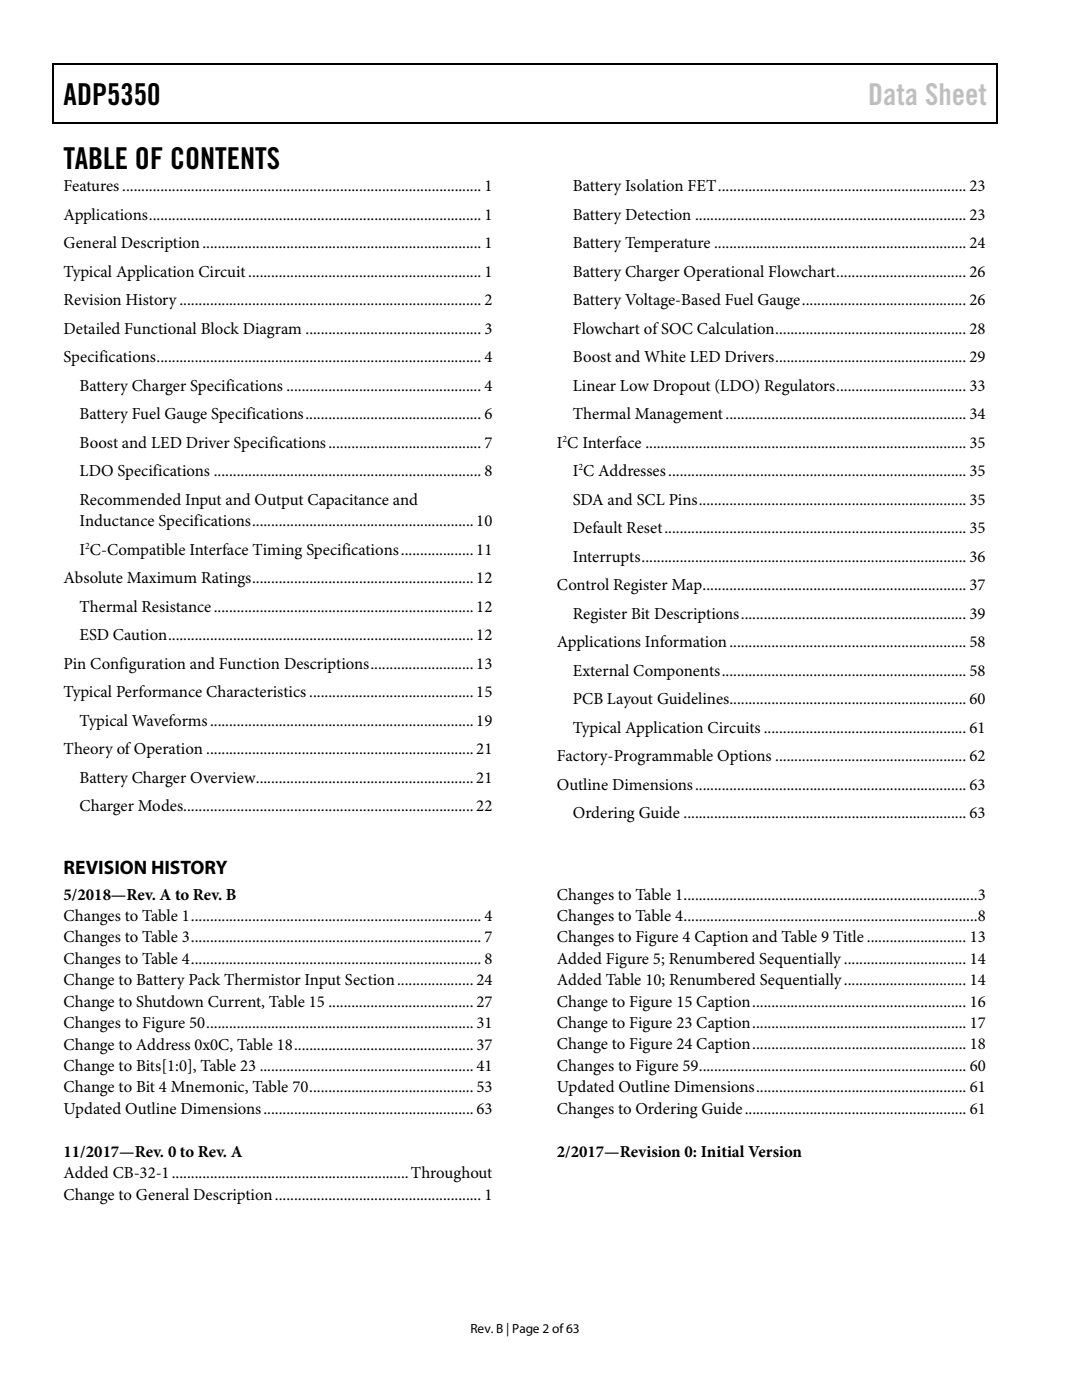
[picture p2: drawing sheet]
<svg xmlns="http://www.w3.org/2000/svg" width="216mm" height="279mm" viewBox="0 0 216 279" stroke-linecap="round" stroke-linejoin="round" font-family="sans-serif">
<defs><g id="words">
<g font-size="6">
<text x="12.7" y="21">ADP5350</text>
<text x="12.7" y="33.7">TABLE OF CONTENTS</text>
</g>
<text font-size="6" fill="#c1c1c1" x="173.2" y="21">Data Sheet</text>
<text font-size="3.9" x="12.7" y="174.4">REVISION HISTORY</text>
<g font-size="3.3">
<text x="12.7" y="38.1">Features.............................................................................................. 1</text>
<text x="114.3" y="38.1">Battery Isolation FET................................................................. 23</text>
<text x="12.7" y="43.8">Applications....................................................................................... 1</text>
<text x="114.3" y="43.8">Battery Detection ....................................................................... 23</text>
<text x="12.7" y="49.5">General Description......................................................................... 1</text>
<text x="114.3" y="49.5">Battery Temperature .................................................................. 24</text>
<text x="12.7" y="55.2">Typical Application Circuit............................................................. 1</text>
<text x="114.3" y="55.2">Battery Charger Operational Flowchart.................................. 26</text>
<text x="12.7" y="60.9">Revision History............................................................................... 2</text>
<text x="114.3" y="60.9">Battery Voltage-Based Fuel Gauge........................................... 26</text>
<text x="12.7" y="66.6">Detailed Functional Block Diagram .............................................. 3</text>
<text x="114.3" y="66.6">Flowchart of SOC Calculation.................................................. 28</text>
<text x="12.7" y="72.3">Specifications..................................................................................... 4</text>
<text x="15.9" y="78">Battery Charger Specifications ................................................... 4</text>
<text x="114.3" y="72.3">Boost and White LED Drivers.................................................. 29</text>
<text x="114.3" y="78">Linear Low Dropout (LDO) Regulators.................................. 33</text>
<text x="15.9" y="83.7">Battery Fuel Gauge Specifications.............................................. 6</text>
<text x="114.3" y="83.7">Thermal Management............................................................... 34</text>
<text x="15.9" y="89.4">Boost and LED Driver Specifications........................................ 7</text>
<text x="111.1" y="89.4">I C Interface .................................................................................... 35</text>
<text x="15.9" y="95">LDO Specifications ...................................................................... 8</text>
<text x="114.3" y="95">I C Addresses.............................................................................. 35</text>
<text x="15.9" y="100.8">Recommended Input and Output Capacitance and</text>
<text x="114.3" y="100.8">SDA and SCL Pins...................................................................... 35</text>
<text x="15.9" y="105">Inductance Specifications..........................................................10</text>
<text x="114.3" y="106.4">Default Reset............................................................................... 35</text>
<text x="15.9" y="110.7">I C-Compatible Interface Timing Specifications...................11</text>
<text x="114.3" y="112.1">Interrupts..................................................................................... 36</text>
<text x="12.7" y="116.4">Absolute Maximum Ratings..........................................................12</text>
<text x="111.1" y="117.8">Control Register Map..................................................................... 37</text>
<text x="15.9" y="122.1">Thermal Resistance....................................................................12</text>
<text x="114.3" y="123.5">Register Bit Descriptions........................................................... 39</text>
<text x="15.9" y="127.8">ESD Caution................................................................................12</text>
<text x="111.1" y="129.2">Applications Information.............................................................. 58</text>
<text x="12.7" y="133.5">Pin Configuration and Function Descriptions...........................13</text>
<text x="114.3" y="134.9">External Components................................................................ 58</text>
<text x="12.7" y="139.1">Typical Performance Characteristics ...........................................15</text>
<text x="114.3" y="140.6">PCB Layout Guidelines.............................................................. 60</text>
<text x="15.9" y="144.9">Typical Waveforms.....................................................................19</text>
<text x="114.3" y="146.3">Typical Application Circuits ..................................................... 61</text>
<text x="12.7" y="150.5">Theory ofOperation ......................................................................21</text>
<text x="111.1" y="151.9">Factory-Programmable Options .................................................. 62</text>
<text x="15.9" y="156.3">Battery Charger Overview.........................................................21</text>
<text x="15.9" y="161.9">Charger Modes............................................................................22</text>
<text x="111.1" y="157.6">Outline Dimensions....................................................................... 63</text>
<text x="114.3" y="163.3">Ordering Guide .......................................................................... 63</text>
<text x="12.7" y="179.5">5/2018—Rev. A to Rev. B</text>
<text x="111.1" y="179.5">Changes to Table 1.............................................................................3</text>
<text x="12.7" y="183.8">Changes to Table 1............................................................................ 4</text>
<text x="111.1" y="183.8">Changes to Table 4.............................................................................8</text>
<text x="12.7" y="188.1">Changes to Table 3............................................................................ 7</text>
<text x="111.1" y="188.1">Changes to Figure 4 Caption and Table 9 Title.......................... 13</text>
<text x="12.7" y="192.4">Changes to Table 4............................................................................ 8</text>
<text x="12.7" y="196.6">Change to Battery Pack Thermistor Input Section.................... 24</text>
<text x="111.1" y="192.3">Added Figure 5; Renumbered Sequentially................................ 14</text>
<text x="111.1" y="196.6">Added Table 10; Renumbered Sequentially................................ 14</text>
<text x="12.7" y="200.9">Change to Shutdown Current, Table 15 ...................................... 27</text>
<text x="111.1" y="200.9">Change to Figure 15 Caption........................................................ 16</text>
<text x="12.7" y="205.2">Changes to Figure 50......................................................................31</text>
<text x="12.7" y="209.5">Change to Address 0x0C, Table 18............................................... 37</text>
<text x="111.1" y="205.2">Change to Figure 23 Caption........................................................ 17</text>
<text x="111.1" y="209.4">Change to Figure 24 Caption........................................................ 18</text>
<text x="12.7" y="213.7">Change to Bits[1:0], Table 23 ........................................................41</text>
<text x="111.1" y="213.7">Changes to Figure 59...................................................................... 60</text>
<text x="12.7" y="218">Change to Bit 4 Mnemonic, Table 70........................................... 53</text>
<text x="111.1" y="218">Updated Outline Dimensions....................................................... 61</text>
<text x="12.7" y="222.3">Updated Outline Dimensions.......................................................63</text>
<text x="111.1" y="222.3">Changes to Ordering Guide.......................................................... 61</text>
<text x="12.7" y="230.9">11/2017—Rev. 0 to Rev. A</text>
<text x="111.1" y="230.8">2/2017—Revision 0: Initial Version</text>
<text x="12.7" y="239.4">Change to General Description...................................................... 1</text>
<text x="12.7" y="235.1">Added CB-32-1..............................................................Throughout</text>
</g>
<text font-size="2.7" x="93.9" y="266">Rev. B | Page 2 of63</text>
<g font-size="1.9">
<text x="112.3" y="88.1">2</text>
<text x="115.4" y="93.8">2</text>
<text x="17" y="109.5">2</text>
</g>
</g></defs>
<path d="M10.5 12.7h.3v1h-.3zM10.5 12.7h.3v.3h-.3zM133.3 12.7h.3v.3h-.3zM198.8 12.7h.2v1h-.2zM198.8 12.7h.2v.3h-.2zM10.5 24.4h.3v.2h-.3zM133.1 24.4h.2v.2h-.2zM198.8 24.4h.2v.2h-.2z" fill="#000"/>
<path d="M10.7 13.7v10.7M10.8 12.8h122.5M133.6 12.8h65.2M198.9 13.7v10.7M10.8 24.5h188" fill="none" stroke="#000" stroke-width=".25"/>
<use href="#words"/>
</svg>
